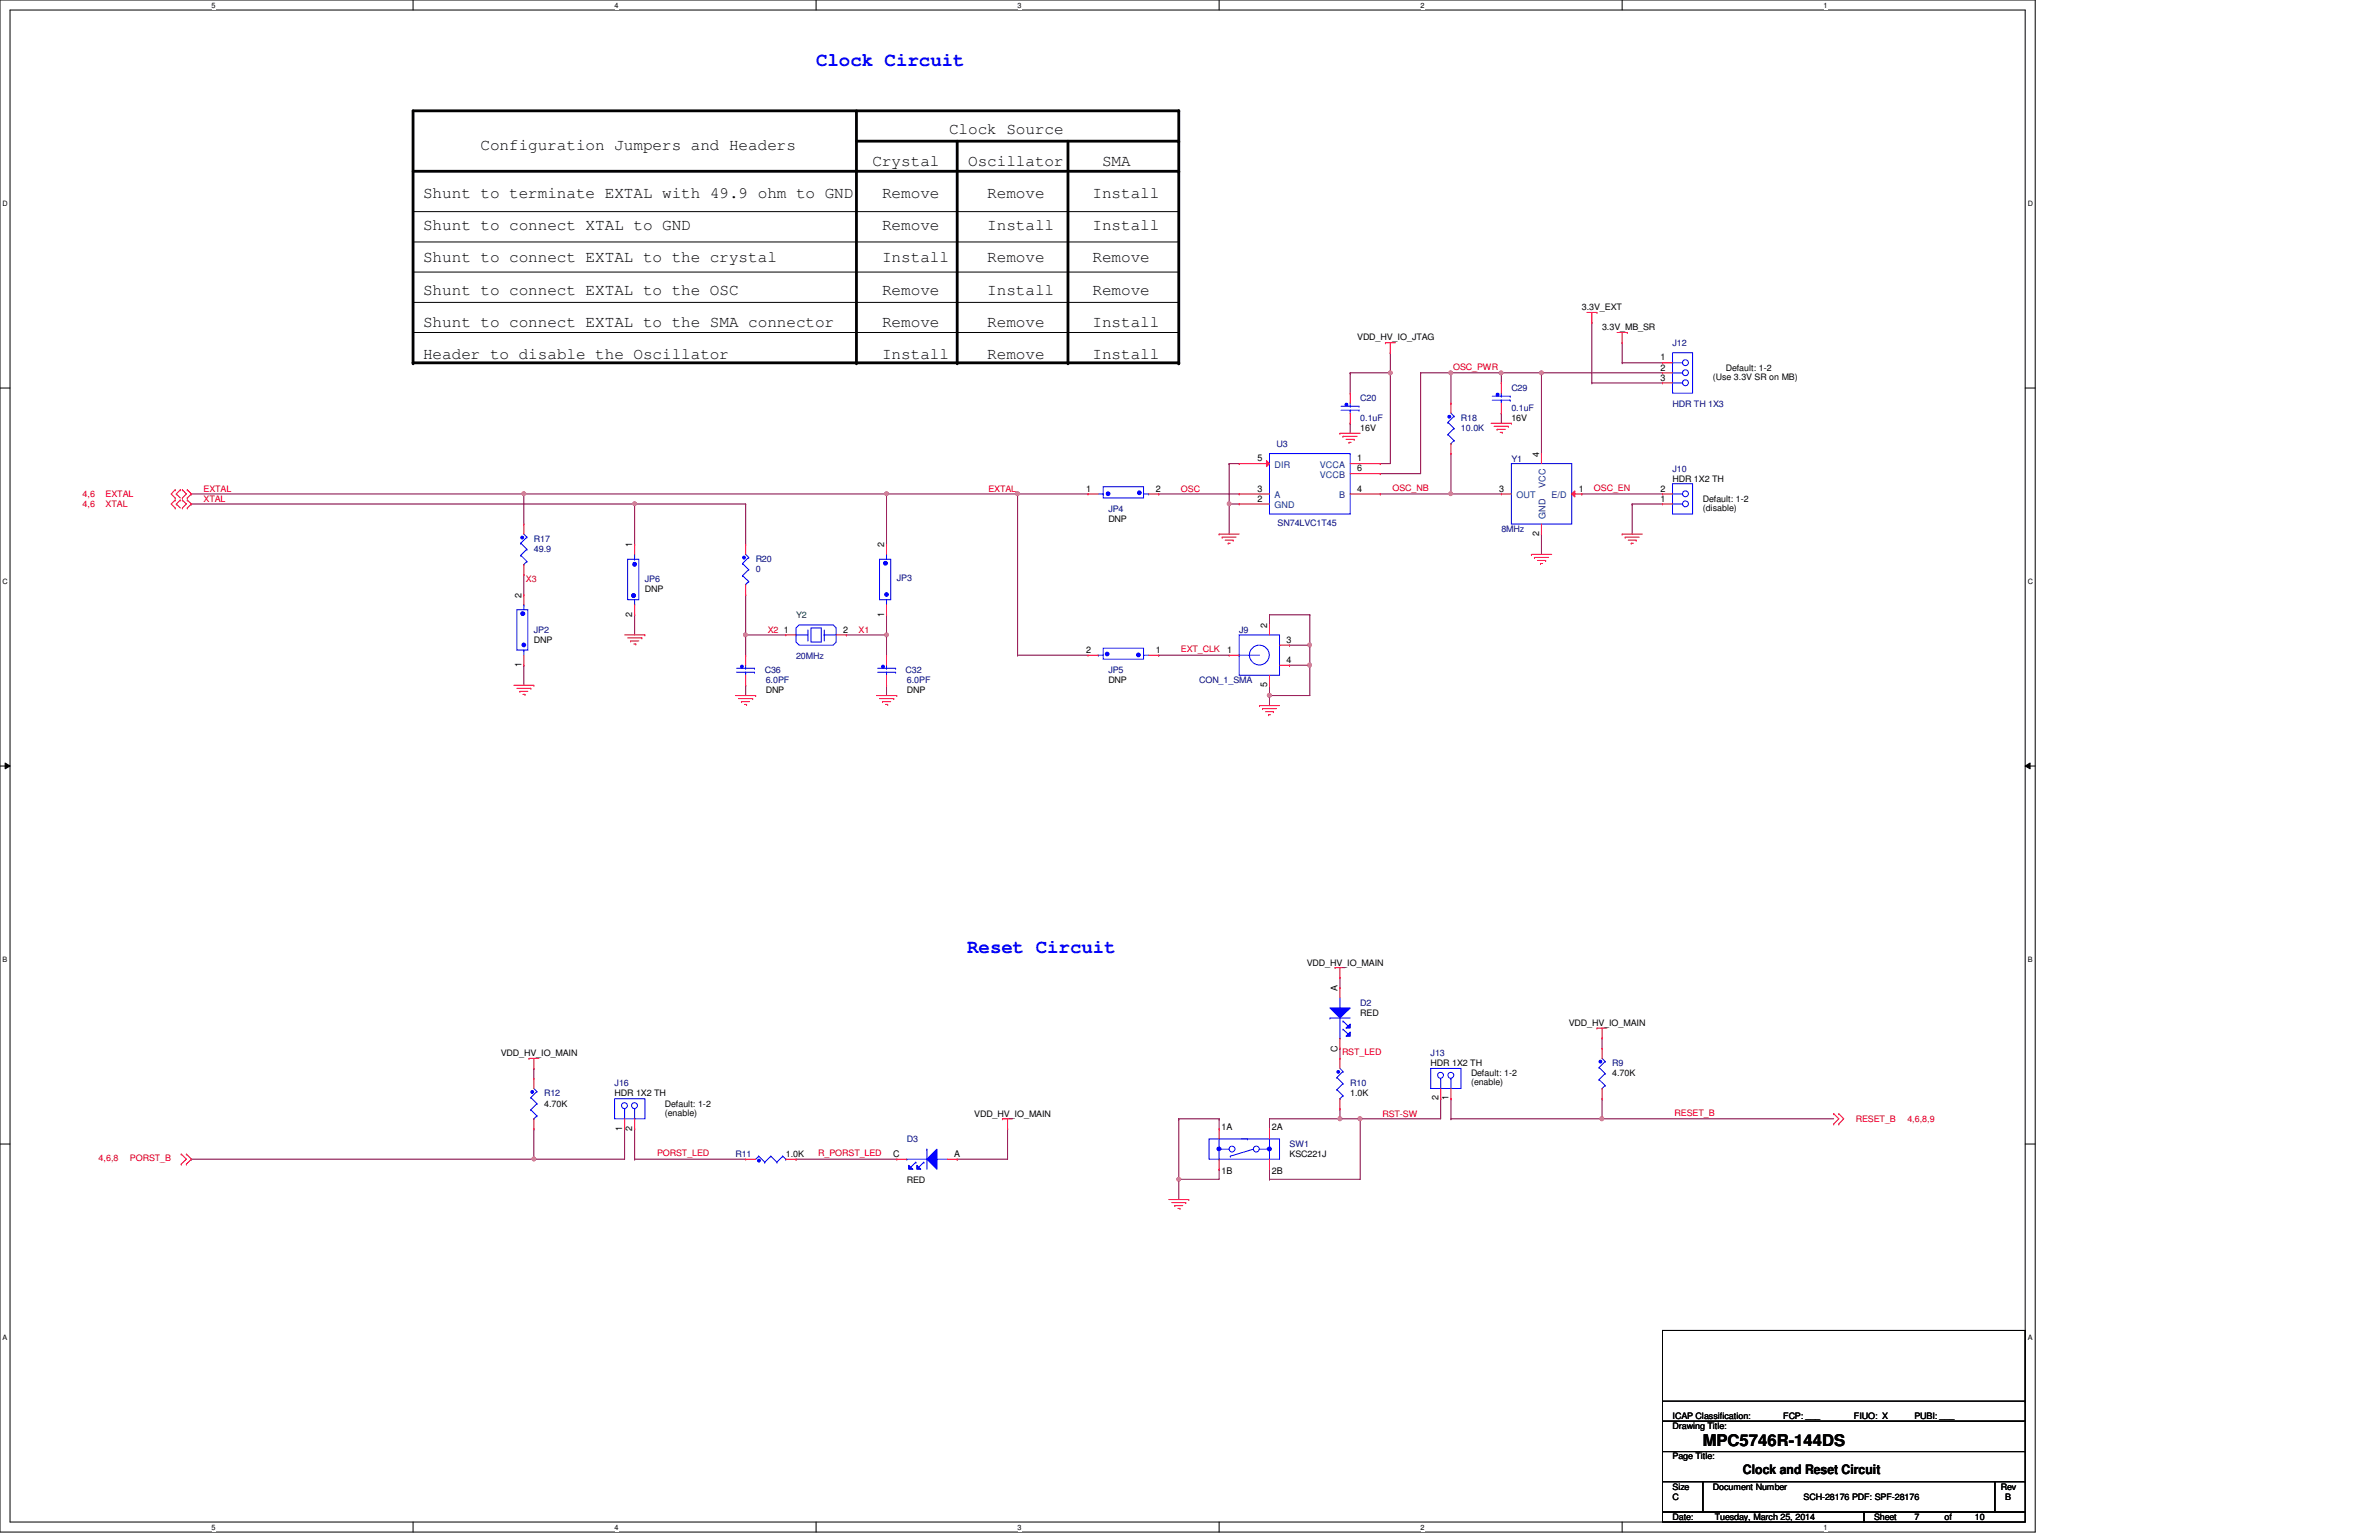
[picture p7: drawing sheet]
<svg xmlns="http://www.w3.org/2000/svg" width="432mm" height="279mm" viewBox="0 0 432 279" stroke-linecap="round" stroke-linejoin="round" font-family="sans-serif">
<defs><g id="words">
<g font-size="3.5" fill="#00f">
<text x="148.1" y="12">Clock Circuit</text>
<text x="175.6" y="172.9">Reset Circuit</text>
</g>
<g font-size="2.9">
<text x="87.2" y="27.2">Configuration Jumpers and Headers</text>
<text x="172.3" y="24.3">Clock Source</text>
<text x="76.8" y="35.9">Shunt to terminate EXTAL with 49.9 ohm to GND</text>
<text x="158.4" y="30.1">Crystal</text>
<text x="160.1" y="35.9">Remove</text>
<text x="175.7" y="30.1">Oscillator</text>
<text x="179.2" y="35.9">Remove</text>
<text x="198.3" y="35.9">Install</text>
<text x="200" y="30.1">SMA</text>
<text x="76.8" y="41.8">Shunt to connect XTAL to GND</text>
<text x="160.1" y="41.8">Remove</text>
<text x="179.2" y="41.8">Install</text>
<text x="198.3" y="41.8">Install</text>
<text x="76.8" y="47.6">Shunt to connect EXTAL to the crystal</text>
<text x="160.1" y="47.6">Install</text>
<text x="179.2" y="47.6">Remove</text>
<text x="198.3" y="47.6">Remove</text>
<text x="76.8" y="53.5">Shunt to connect EXTAL to the OSC</text>
<text x="160.1" y="53.5">Remove</text>
<text x="179.2" y="53.5">Install</text>
<text x="198.3" y="53.5">Remove</text>
<text x="76.8" y="59.3">Shunt to connect EXTAL to the SMA connector</text>
<text x="160.1" y="59.3">Remove</text>
<text x="179.2" y="59.3">Remove</text>
<text x="198.3" y="59.3">Install</text>
<text x="76.8" y="65.2">Header to disable the Oscillator</text>
<text x="160.1" y="65.2">Install</text>
<text x="179.2" y="65.2">Remove</text>
<text x="198.3" y="65.2">Install</text>
<text x="309.1" y="262.4">MPC5746R-144DS</text>
</g>
<text font-size="2.4" x="316.4" y="267.4">Clock and Reset Circuit</text>
<g font-size="1.7">
<text x="301.4" y="65.4">1</text>
<text x="301.4" y="67.2">2</text>
<text x="301.4" y="69">3</text>
<text x="228.2" y="83.7">5</text>
<text x="246.3" y="83.7">1</text>
<text x="279.4" y="82.8" transform="rotate(-90 279.4 82.8)">4</text>
<text x="197.1" y="89.2">1</text>
<text x="209.8" y="89.2">2</text>
<text x="228.2" y="89.2">3</text>
<text x="246.3" y="89.2">4</text>
<text x="246.3" y="85.5">6</text>
<text x="272.1" y="89.2">3</text>
<text x="286.6" y="89.2">1</text>
<text x="301.4" y="89.2">2</text>
<text x="228.2" y="91">2</text>
<text x="301.4" y="91">1</text>
<text x="114.8" y="99.3" transform="rotate(-90 114.8 99.3)">1</text>
<text x="160.5" y="99.3" transform="rotate(-90 160.5 99.3)">2</text>
<text x="279.4" y="97.2" transform="rotate(-90 279.4 97.2)">2</text>
<text x="94.7" y="108.5" transform="rotate(-90 94.7 108.5)">2</text>
<text x="114.8" y="111.9" transform="rotate(-90 114.8 111.9)">2</text>
<text x="160.5" y="111.9" transform="rotate(-90 160.5 111.9)">1</text>
<text x="230" y="113.9" transform="rotate(-90 230 113.9)">2</text>
<text x="142.3" y="114.8">1</text>
<text x="153" y="114.8">2</text>
<text x="197.1" y="118.4">2</text>
<text x="209.8" y="118.4">1</text>
<text x="222.7" y="118.4">1</text>
<text x="233.5" y="116.6">3</text>
<text x="94.7" y="121" transform="rotate(-90 94.7 121)">1</text>
<text x="230" y="124.7" transform="rotate(-90 230 124.7)">5</text>
<text x="233.5" y="120.3">4</text>
<text x="242.8" y="179.8" transform="rotate(-90 242.8 179.8)">A</text>
<text x="242.8" y="190.8" transform="rotate(-90 242.8 190.8)">C</text>
<text x="261.1" y="199.6" transform="rotate(-90 261.1 199.6)">2</text>
<text x="262.9" y="199.6" transform="rotate(-90 262.9 199.6)">1</text>
<text x="112.9" y="205.1" transform="rotate(-90 112.9 205.1)">1</text>
<text x="114.8" y="205.1" transform="rotate(-90 114.8 205.1)">2</text>
<text x="162.1" y="209.9">C</text>
<text x="173.2" y="209.9">A</text>
<text x="221.7" y="205">1A</text>
<text x="230.8" y="205">2A</text>
<text x="221.7" y="213.1">1B</text>
<text x="230.8" y="213.1">2B</text>
</g>
<g font-size="1.7" fill="#004080">
<text x="231.4" y="84.9">DIR</text>
<text x="239.6" y="84.9">VCCA</text>
<text x="239.6" y="86.7">VCCB</text>
<text x="280.5" y="88.5" transform="rotate(-90 280.5 88.5)">VCC</text>
<text x="231.4" y="92.2">GND</text>
<text x="231.4" y="90.4">A</text>
<text x="243" y="90.4">B</text>
<text x="275.3" y="90.4">OUT</text>
<text x="280.5" y="94.1" transform="rotate(-90 280.5 94.1)">GND</text>
<text x="281.6" y="90.4">E/D</text>
</g>
<g font-size="1.6">
<text x="287.1" y="56.3">3.3V_EXT</text>
<text x="290.8" y="59.9">3.3V_MB_SR</text>
<text x="246.3" y="61.8">VDD_HV_IO_JTAG</text>
<text x="310.9" y="68.9">(Use 3.3V SR on MB)</text>
<text x="313.2" y="67.3">Default: 1-2</text>
<text x="274.3" y="76.4">16V</text>
<text x="246.9" y="78.2">16V</text>
<text x="303.6" y="87.4">HDR 1X2 TH</text>
<text x="201.2" y="94.7">DNP</text>
<text x="309.1" y="91.1">Default: 1-2</text>
<text x="309.1" y="92.7">(disable)</text>
<text x="117.1" y="107.5">DNP</text>
<text x="96.9" y="116.6">DNP</text>
<text x="139" y="125.8">DNP</text>
<text x="164.6" y="125.8">DNP</text>
<text x="201.2" y="124">DNP</text>
<text x="237.2" y="175.2">VDD_HV_IO_MAIN</text>
<text x="246.9" y="184.3">RED</text>
<text x="90.9" y="191.6">VDD_HV_IO_MAIN</text>
<text x="284.7" y="186.1">VDD_HV_IO_MAIN</text>
<text x="259.7" y="193.5">HDR 1X2 TH</text>
<text x="267" y="195.3">Default: 1-2</text>
<text x="267" y="196.9">(enable)</text>
<text x="292.6" y="195.3">4.70K</text>
<text x="98.8" y="200.8">4.70K</text>
<text x="111.5" y="198.9">HDR 1X2 TH</text>
<text x="120.7" y="200.8">Default: 1-2</text>
<text x="120.7" y="202.4">(enable)</text>
<text x="176.8" y="202.6">VDD_HV_IO_MAIN</text>
<text x="245.1" y="198.9">1.0K</text>
<text x="142.6" y="209.9">1.0K</text>
<text x="234.1" y="209.9">KSC221J</text>
<text x="164.6" y="214.7">RED</text>
<text x="303.6" y="257.5">ICAP Classification:</text>
<text x="323.7" y="257.5">FCP: ___</text>
<text x="336.5" y="257.5">FIUO: X</text>
<text x="347.5" y="257.5">PUBI: ___</text>
<text x="303.6" y="259.3">Drawing Title:</text>
<text x="303.6" y="264.8">Page Title:</text>
<text x="303.6" y="270.3">Size</text>
<text x="303.6" y="275.8">Date:</text>
<text x="303.6" y="272.1">C</text>
<text x="310.9" y="270.3">Document Number</text>
<text x="311.2" y="275.8">Tuesday, March 25, 2014</text>
<text x="327.4" y="272.1">SCH-28176 PDF: SPF-28176</text>
<text x="340.1" y="275.8">Sheet</text>
<text x="347.5" y="275.8">7</text>
<text x="352.9" y="275.8">of</text>
<text x="358.4" y="275.8">10</text>
<text x="363.2" y="270.3">Rev</text>
<text x="363.9" y="272.1">B</text>
</g>
<g font-size="1.6" fill="#000080">
<text x="303.6" y="62.7">J12</text>
<text x="274.3" y="70.9">C29</text>
<text x="246.9" y="72.8">C20</text>
<text x="246.9" y="76.4">0.1uF</text>
<text x="265.2" y="76.4">R18</text>
<text x="274.3" y="74.6">0.1uF</text>
<text x="303.6" y="73.9">HDR TH 1X3</text>
<text x="231.7" y="81.2">U3</text>
<text x="265.2" y="78.2">10.0K</text>
<text x="274.3" y="83.7">Y1</text>
<text x="303.6" y="85.6">J10</text>
<text x="201.2" y="92.9">JP4</text>
<text x="231.9" y="95.4">SN74LVC1T45</text>
<text x="96.9" y="98.3">R17</text>
<text x="96.9" y="100.2">49.9</text>
<text x="272.5" y="96.5">8MHz</text>
<text x="117.1" y="105.7">JP6</text>
<text x="137.2" y="102">R20</text>
<text x="137.2" y="103.8">0</text>
<text x="162.8" y="105.3">JP3</text>
<text x="96.9" y="114.8">JP2</text>
<text x="144.5" y="119.6">20MHz</text>
<text x="224.9" y="114.8">J9</text>
<text x="138.8" y="122.1">C36</text>
<text x="139" y="124">6.0PF</text>
<text x="164.4" y="122.1">C32</text>
<text x="164.6" y="124">6.0PF</text>
<text x="201.2" y="122.1">JP5</text>
<text x="217.6" y="124">CON_1_SMA</text>
<text x="246.9" y="182.5">D2</text>
<text x="259.7" y="191.6">J13</text>
<text x="111.5" y="197.1">J16</text>
<text x="245.1" y="197.1">R10</text>
<text x="292.6" y="193.5">R9</text>
<text x="98.8" y="198.9">R12</text>
<text x="133.5" y="209.9">R11</text>
<text x="164.6" y="207.2">D3</text>
<text x="234.1" y="208.1">SW1</text>
</g>
<g font-size="1.6" fill="#f00">
<text x="263.7" y="67.1">OSC_PWR</text>
<text x="37" y="89.2">EXTAL</text>
<text x="179.4" y="89.2">EXTAL</text>
<text x="214.3" y="89.2">OSC</text>
<text x="252.7" y="89">OSC_NB</text>
<text x="289.3" y="89">OSC_EN</text>
<text x="15" y="91.9">4,6</text>
<text x="15" y="90.1">4,6</text>
<text x="19.2" y="91.9">XTAL</text>
<text x="19.2" y="90.1">EXTAL</text>
<text x="37" y="91.1">XTAL</text>
<text x="95.5" y="105.7">X3</text>
<text x="139.4" y="114.8">X2</text>
<text x="155.8" y="114.8">X1</text>
<text x="214.3" y="118.3">EXT_CLK</text>
<text x="243.6" y="191.4">RST_LED</text>
<text x="250.9" y="202.6">RST-SW</text>
<text x="304" y="202.4">RESET_B</text>
<text x="336.8" y="203.5">RESET_B</text>
<text x="346.2" y="203.5">4,6,8,9</text>
<text x="119.3" y="209.7">PORST_LED</text>
<text x="148.5" y="209.7">R_PORST_LED</text>
<text x="17.9" y="210.7">4,6,8</text>
<text x="23.6" y="210.7">PORST_B</text>
</g>
<text font-size="1.6" fill="#004040" x="144.5" y="112.1">Y2</text>
<g font-size="1.3">
<text x="38.4" y="1.4">5</text>
<text x="111.5" y="1.4">4</text>
<text x="184.7" y="1.4">3</text>
<text x="257.9" y="1.4">2</text>
<text x="331" y="1.4">1</text>
<text x=".5" y="37.3">D</text>
<text x="368" y="37.3">D</text>
<text x=".5" y="105.9">C</text>
<text x="368" y="105.9">C</text>
<text x=".5" y="174.5">B</text>
<text x="368" y="174.5">B</text>
<text x=".5" y="243">A</text>
<text x="368" y="243">A</text>
<text x="38.4" y="277.5">5</text>
<text x="111.5" y="277.5">4</text>
<text x="184.7" y="277.5">3</text>
<text x="257.9" y="277.5">2</text>
<text x="331" y="277.5">1</text>
</g>
</g></defs>
<path d="M0 0h369.4v278h-369.4zM1.8 1.8h365.8v274.3h-365.8z" fill="none" stroke="#000" stroke-width=".18"/>
<g fill="#fff">
<path d="M38.4 .2h.7v1.5h-.7z"/>
<path d="M38.4 276.4h.7v1.4h-.7z"/>
</g>
<path d="M75 0v1.8M75 276.1v1.9" fill="none" stroke="#000" stroke-width=".18"/>
<g fill="#fff">
<path d="M111.5 .2h.8v1.5h-.8z"/>
<path d="M111.5 276.4h.8v1.4h-.8z"/>
</g>
<path d="M148.1 0v1.8M148.1 276.1v1.9" fill="none" stroke="#000" stroke-width=".18"/>
<g fill="#fff">
<path d="M184.7 .2h.7v1.5h-.7z"/>
<path d="M184.7 276.4h.7v1.4h-.7z"/>
</g>
<path d="M221.3 0v1.8M221.3 276.1v1.9" fill="none" stroke="#000" stroke-width=".18"/>
<g fill="#fff">
<path d="M257.9 .2h.7v1.5h-.7z"/>
<path d="M257.9 276.4h.7v1.4h-.7z"/>
</g>
<path d="M294.4 0v1.8M294.4 276.1v1.9" fill="none" stroke="#000" stroke-width=".18"/>
<g fill="#fff">
<path d="M331 .2h.7v1.5h-.7z"/>
<path d="M331 276.4h.7v1.4h-.7z"/>
<path d="M.5 36.1h.9v1.5h-.9z"/>
<path d="M368 36.1h1v1.5h-1z"/>
<path d="M.5 104.7h.9v1.5h-.9z"/>
<path d="M368 104.7h1v1.5h-1z"/>
</g>
<path d="M0 70.4h1.8M367.6 70.4h1.8" fill="none" stroke="#000" stroke-width=".18"/>
<g fill="#fff">
<path d="M.5 173.3h.8v1.5h-.8z"/>
<path d="M368 173.3h.9v1.5h-.9z"/>
</g>
<path d="M0 139h1.8M.9 138.4l.9 .6-.9 .5zM367.6 139l.9-.6v1.1zM367.6 139h1.8" fill="none" stroke="#000" stroke-width=".18"/>
<path d="M.9 138.4l.9 .6-.9 .5zM367.6 139l.9-.6v1.1z" fill="#000"/>
<g fill="#fff">
<path d="M.5 241.9h.8v1.4h-.8z"/>
<path d="M368 241.9h.9v1.4h-.9z"/>
</g>
<path d="M75 38.4h139M214 38.4h.1M75 43.9h139M75 49.4h139M75 54.9h139M214 43.9h.1M214 49.4h.1M214 54.9h.1M75 60.3h139M214 60.3h.1M0 207.6h1.8M367.6 207.6h1.8" fill="none" stroke="#000" stroke-width=".18"/>
<path d="M75 20.1h139v45.7h-139zM75 31.1h139M155.4 20.1v45.7M155.4 25.6h58.6M173.7 25.6v40.2M193.8 25.6v40.2" fill="none" stroke="#000" stroke-width=".51"/>
<g fill="#000">
<circle cx="214" cy="20.1" r=".25"/>
<circle cx="214" cy="31.1" r=".25"/>
<circle cx="214" cy="25.6" r=".25"/>
<circle cx="75" cy="65.8" r=".25"/>
<circle cx="155.4" cy="65.8" r=".25"/>
<circle cx="173.7" cy="65.8" r=".25"/>
<circle cx="193.8" cy="65.8" r=".25"/>
<circle cx="214" cy="65.8" r=".25"/>
</g>
<path d="M210.3 89.6h.1M210.3 89.6h14.6M237.7 111.5h.1M237.7 111.5v5.6" fill="none" stroke="#800040" stroke-width=".18"/>
<circle cx="237.7" cy="117" r=".34" fill="#f0f"/>
<circle cx="237.7" cy="117" r=".34" fill="none" stroke="#f0f" stroke-width=".18"/>
<path d="M230.4 111.5h.1M230.4 111.5v1.9M230.4 111.5h7.3M237.7 117.1h.1M237.7 117.1v9.1M237.7 120.7h.1" fill="none" stroke="#800040" stroke-width=".18"/>
<circle cx="237.7" cy="120.7" r=".35" fill="#f0f"/>
<circle cx="237.7" cy="120.7" r=".35" fill="none" stroke="#f0f" stroke-width=".18"/>
<path d="M234.1 117.1h.1M234.1 117.1h3.6M230.4 126.2h.1M230.4 126.2h7.3M234.1 120.7h.1M234.1 120.7h3.6" fill="none" stroke="#800040" stroke-width=".18"/>
<circle cx="230.4" cy="126.1" r=".36" fill="#f0f"/>
<circle cx="230.4" cy="126.1" r=".36" fill="none" stroke="#f0f" stroke-width=".18"/>
<path d="M184.7 89.6h.1M184.7 89.6h12.8M230.4 126.2h.1M230.4 126.2v1.8" fill="none" stroke="#800040" stroke-width=".18"/>
<circle cx="184.7" cy="89.6" r=".36" fill="#f0f"/>
<circle cx="184.7" cy="89.6" r=".36" fill="none" stroke="#f0f" stroke-width=".18"/>
<path d="M272.5 67.6h.1M272.5 75h.1M272.5 67.6v1.9M272.5 75v1.8M34.8 91.4h.1M34.8 91.4h80.4M287.1 89.6h.1M287.1 89.6h14.7M95.1 104.2h.1M95.1 104.2v3.7" fill="none" stroke="#800040" stroke-width=".18"/>
<circle cx="115.2" cy="91.4" r=".34" fill="#f0f"/>
<circle cx="115.2" cy="91.4" r=".34" fill="none" stroke="#f0f" stroke-width=".18"/>
<path d="M160.9 111.5h.1M160.9 111.5v3.7" fill="none" stroke="#800040" stroke-width=".18"/>
<circle cx="160.9" cy="115.2" r=".34" fill="#f0f"/>
<circle cx="160.9" cy="115.2" r=".34" fill="none" stroke="#f0f" stroke-width=".18"/>
<path d="M95.1 89.6h.1M95.1 89.6h65.8M115.2 91.4h.1M115.2 91.4h20.1M153.6 115.2h.1M153.6 115.2h7.3" fill="none" stroke="#800040" stroke-width=".18"/>
<circle cx="160.9" cy="89.6" r=".34" fill="#f0f"/>
<circle cx="160.9" cy="89.6" r=".34" fill="none" stroke="#f0f" stroke-width=".18"/>
<path d="M34.8 89.6h.1M34.8 89.6h60.3M160.9 89.6h.1M160.9 89.6v9.2M115.2 111.5h.1M115.2 111.5v3.7M95.1 120.7h.1M95.1 120.7v3.6" fill="none" stroke="#800040" stroke-width=".18"/>
<circle cx="95.1" cy="89.6" r=".34" fill="#f0f"/>
<circle cx="95.1" cy="89.6" r=".34" fill="none" stroke="#f0f" stroke-width=".18"/>
<g fill="none" stroke="#800040" stroke-width=".18">
<path d="M272.5 67.6h.1M272.5 67.6h7.3M95.1 89.6h.1M95.1 89.6v5.5M115.2 91.4h.1M115.2 91.4v7.4M184.7 89.6h.1M184.7 89.6v29.3M279.8 96.9h.1M279.8 96.9v3.7M296.2 91.4h.1M296.2 91.4v5.5"/>
<path d="M296.2 91.4h5.6M184.7 118.9h.1M184.7 118.9h12.8M210.3 118.9h.1M210.3 118.9h12.8M230.4 124.3h.1M230.4 124.3v1.9"/>
</g>
<circle cx="279.8" cy="67.6" r=".34" fill="#f0f"/>
<circle cx="279.8" cy="67.6" r=".34" fill="none" stroke="#f0f" stroke-width=".18"/>
<circle cx="272.5" cy="67.6" r=".34" fill="#f0f"/>
<circle cx="272.5" cy="67.6" r=".34" fill="none" stroke="#f0f" stroke-width=".18"/>
<path d="M135.3 91.4h.1M135.3 91.4v7.4M160.9 89.6h.1M160.9 89.6h23.8M135.3 115.2h.1M135.3 115.2h7.3M160.9 115.2h.1M160.9 115.2v3.7M160.9 124.3h.1M160.9 124.3v1.9" fill="none" stroke="#800040" stroke-width=".18"/>
<circle cx="135.3" cy="115.2" r=".34" fill="#f0f"/>
<circle cx="135.3" cy="115.2" r=".34" fill="none" stroke="#f0f" stroke-width=".18"/>
<g fill="none" stroke="#800040" stroke-width=".18">
<path d="M223.1 91.4h.1M223.1 84.1h.1M223.1 91.4h1.8M223.1 84.1v12.8M223.1 84.1h1.8M250.5 89.6h.1M250.5 89.6h12.9M135.3 107.9h.1M135.3 115.2h.1M135.3 107.9v11M135.3 124.3h.1M135.3 124.3v1.9"/>
<path d="M182.9 204.8h.1M182.9 204.8v5.5"/>
</g>
<circle cx="223.1" cy="91.4" r=".34" fill="#f0f"/>
<circle cx="223.1" cy="91.4" r=".34" fill="none" stroke="#f0f" stroke-width=".18"/>
<path d="M252.3 64h.1M252.3 64v3.6M257.9 67.6h.1M257.9 67.6v18.3h-7.4M257.9 67.6h5.5M263.4 67.6h.1M263.4 67.6v5.6M279.8 67.6h.1M279.8 67.6v14.7M250.5 85.9h.1M250.5 84.1h.1M250.5 84.1h1.8" fill="none" stroke="#800040" stroke-width=".18"/>
<circle cx="263.3" cy="67.6" r=".34" fill="#f0f"/>
<circle cx="263.3" cy="67.6" r=".34" fill="none" stroke="#f0f" stroke-width=".18"/>
<path d="M263.4 67.6h.1M263.4 67.6h9.1M263.4 82.3h.1M263.4 82.3v7.3" fill="none" stroke="#800040" stroke-width=".18"/>
<circle cx="263.3" cy="89.6" r=".34" fill="#f0f"/>
<circle cx="263.3" cy="89.6" r=".34" fill="none" stroke="#f0f" stroke-width=".18"/>
<path d="M245.1 67.6h.1M245.1 67.6v3.7M245.1 67.6h7.2M252.3 67.6h.1M252.3 67.6v16.5M263.4 89.6h.1M263.4 89.6h9.1" fill="none" stroke="#800040" stroke-width=".18"/>
<circle cx="252.3" cy="67.6" r=".34" fill="#f0f"/>
<circle cx="252.3" cy="67.6" r=".34" fill="none" stroke="#f0f" stroke-width=".18"/>
<g fill="none" stroke="#800040" stroke-width=".18">
<path d="M288.9 58.5h.1M288.9 58.5v11M245.1 76.8h.1M245.1 76.8v1.8M279.8 67.6h.1M279.8 67.6h22M288.9 69.5h.1M288.9 69.5h12.9M294.4 62.2h.1M294.4 65.8h.1M294.4 62.2v3.6M294.4 65.8h7.4"/>
<path d="M214 203h.1M214 203v11"/>
</g>
<circle cx="213.9" cy="213.9" r=".34" fill="#f0f"/>
<circle cx="213.9" cy="213.9" r=".34" fill="none" stroke="#f0f" stroke-width=".18"/>
<path d="M214 214h.1M214 203h.1M214 214h7.3M214 203h7.3M214 214v3.6M230.4 214h.1M230.4 212.1h.1M230.4 203h.1M230.4 214h16.5M230.4 203h12.8M230.4 212.1v1.9" fill="none" stroke="#800040" stroke-width=".18"/>
<circle cx="243.2" cy="203" r=".35" fill="#f0f"/>
<circle cx="243.2" cy="203" r=".35" fill="none" stroke="#f0f" stroke-width=".18"/>
<path d="M221.3 203h.1M221.3 203v1.8M246.9 203h.1M246.9 203v11" fill="none" stroke="#800040" stroke-width=".18"/>
<circle cx="246.8" cy="203" r=".35" fill="#f0f"/>
<circle cx="246.8" cy="203" r=".35" fill="none" stroke="#f0f" stroke-width=".18"/>
<path d="M34.8 210.3h.1M96.9 204.8h.1M96.9 204.8v5.5h-62.1M246.9 203h.1M246.9 203h14.6" fill="none" stroke="#800040" stroke-width=".18"/>
<circle cx="96.9" cy="210.3" r=".34" fill="#f0f"/>
<circle cx="96.9" cy="210.3" r=".34" fill="none" stroke="#f0f" stroke-width=".18"/>
<g fill="none" stroke="#800040" stroke-width=".18">
<path d="M243.2 177.4h.1M243.2 177.4v1.8M96.9 193.8h.1M96.9 193.8v1.9M243.2 190.2h.1M243.2 190.2v1.8M261.5 199.3h.1M261.5 199.3v3.7M263.4 199.3h.1M263.4 199.3v3.7M96.9 210.3h.1M113.4 204.8h.1"/>
<path d="M113.4 204.8v5.5h-16.5M115.2 210.3h.1M115.2 204.8h.1M115.2 210.3h20.1M115.2 204.8v5.5M144.5 210.3h.1M144.5 210.3h18.3M173.7 210.3h.1M173.7 210.3h9.2M243.2 201.2h.1M243.2 201.2v1.8h3.7M246.9 203h.1"/>
<path d="M263.4 203h.1M263.4 203h27.4"/>
</g>
<circle cx="290.7" cy="203" r=".35" fill="#f0f"/>
<circle cx="290.7" cy="203" r=".35" fill="none" stroke="#f0f" stroke-width=".18"/>
<path d="M290.8 199.3h.1M290.8 188.3h.1M290.8 188.3v1.9M290.8 199.3v3.7M221.3 212.1h.1M221.3 212.1v1.9M230.4 203h.1M230.4 203v1.8M290.8 203h.1M290.8 203h42" fill="none" stroke="#800040" stroke-width=".18"/>
<g fill="none" stroke="#f00" stroke-width=".18">
<path d="M288 56.7h1.9M288.9 58.5h.1M288.9 56.7v1.8M289.9 56.7h.1M243.2 78.6h.1M243.2 78.6h3.7M243.8 79.2h.1M243.8 79.2h2.5M244.3 79.7h1.5M245.8 79.7h.1M251.5 62.2h.1M251.5 62.2h1.8"/>
<path d="M252.3 64h.1M252.3 62.2v1.8M270.6 76.8h3.7M271.2 77.3h2.6M271.7 77.9h.1M271.7 77.9h1.5M272.3 78.4h.4M272.7 78.4h.1M273.8 77.3h.1M274.3 76.8h.1M293.5 60.3h1.9M294.4 62.2h.1"/>
<path d="M294.4 60.3v1.9M295.4 60.3h.1M31.8 92.2h.1M31.8 90.7h.1M31.8 90.3h.1M31.8 88.9h.1M31.8 90.7l-.7 .7 .7 .8M31.8 88.9l-.7 .7 .7 .7M32 91.4h.1M32 89.6h.1M32 89.6l.7 .7M32 91.4l.7 .8"/>
<path d="M32.7 90.7h.1M32.7 88.9h.1M32.7 90.7l-.7 .7M32.7 88.9l-.7 .7M33.1 90.7h.1M33.1 92.2h.1M33.1 88.9h.1M33.1 90.3h.1M33.1 90.7l.7 .7-.7 .8M33.1 88.9l.7 .7-.7 .7M34 90.7h.1M34 92.2h.1"/>
<path d="M34 88.9h.1M34 90.3h.1M34 90.7l.8 .7-.8 .8M34 88.9l.8 .7-.8 .7M221.3 96.9h.1M221.3 96.9h3.6M221.8 97.5h.1M221.8 97.5h2.6M222.4 98h1.4M222.9 98.6h.1M222.9 98.6h.4M223.8 98h.1"/>
<path d="M244.9 80.3h.1M244.9 80.3h.3M294.4 96.9h.1M294.4 96.9h3.7M295 97.5h.1M295 97.5h2.5M295.5 98h1.5M296.1 98.6h.1M296.1 98.6h.4M297 98h.1M113.4 115.2h3.7M113.9 115.7h2.6"/>
<path d="M114.5 116.3h.1M114.5 116.3h1.5M115 116.8h.4M115.4 116.8h.1M116.5 115.7h.1M117.1 115.2h.1M278 100.6h.1M278 100.6h3.6M278.5 101.1h.1M278.5 101.1h2.6M279.1 101.7h1.4M279.6 102.2h.1"/>
<path d="M279.6 102.2h.4M280.5 101.7h.1M93.3 124.3h3.6M93.8 124.9h2.6M94.4 125.4h.1M94.4 125.4h1.4M94.9 126h.4M95.3 126h.1M96.4 124.9h.1M96.9 124.3h.1M133.5 126.2h3.7M134 126.7h2.6"/>
<path d="M134.6 127.3h.1M134.6 127.3h1.5M135.1 127.8h.4M135.5 127.8h.1M136.6 126.7h.1M137.2 126.2h.1M159.1 126.2h3.7M159.6 126.7h2.6M160.2 127.3h.1M160.2 127.3h1.5M160.7 127.8h.4M161.1 127.8h.1"/>
<path d="M162.2 126.7h.1M162.8 126.2h.1M228.6 128h.1M228.6 128h3.6M229.2 128.6h.1M229.2 128.6h2.5M229.7 129.1h1.4M230.3 129.7h.1M230.3 129.7h.3M231.1 129.1h.1M242.3 175.6h.1M242.3 175.6h1.8"/>
<path d="M243.2 177.4h.1M243.2 175.6v1.8M96 192h.1M96 192h1.8M96.9 193.8h.1M96.9 192v1.8M289.9 186.5h.1M289.9 186.5h1.8M290.8 188.3h.1M290.8 186.5v1.8M32.9 211.2h.1M32.9 209.4h.1"/>
<path d="M32.9 209.4l.9 .9-.9 .9M33.8 209.4h.1M33.8 211.2h.1M33.8 209.4l1 .9-1 .9M181.9 203h.1M181.9 203h1.9M182.9 204.8h.1M182.9 203v1.8M212.1 217.6h3.7M212.7 218.2h2.5M213.2 218.7h.1M213.2 218.7h1.5"/>
<path d="M213.8 219.2h.4M214.2 219.2h.1M215.2 218.2h.1M215.8 217.6h.1M332.8 203.9h.1M332.8 202.1h.1M332.8 202.1l1 .9-1 .9M333.8 202.1h.1M333.8 203.9h.1M333.8 202.1l.8 .9-.8 .9"/>
</g>
<path d="M301.8 257.9h65.8v5.5h-65.8zM301.8 241.4h65.8v16.5h-65.8zM301.8 254.2h65.8M367.6 254.2h.1M301.8 263.4h65.8v5.4h-65.8zM301.8 268.8h7.3v5.5h-7.3zM301.8 274.3h36.5v1.8h-36.5zM309.1 268.8h53v5.5h-53zM338.3 274.3h29.3v1.8h-29.3zM362.1 268.8h5.5v5.5h-5.5z" fill="none" stroke="#000" stroke-width=".18"/>
<path d="M199.3 89.6h.9M200.2 88.3h7.4v2h-7.4zM200.2 89.6h.1M207.6 89.6h.9M208.5 89.6h.1" fill="none" stroke="#00f" stroke-width=".18"/>
<circle cx="206.8" cy="89.4" r=".34" fill="#00f"/>
<circle cx="206.8" cy="89.4" r=".34" fill="none" stroke="#00f" stroke-width=".18"/>
<circle cx="201.1" cy="89.6" r=".34" fill="#00f"/>
<g fill="none" stroke="#00f" stroke-width=".18">
<path d="M159.3 122h3.3M159.3 121.2h3.3M160.9 122h.1M160.9 122v.5M162.6 122h.1M162.6 121.2h.1"/>
<circle cx="201.1" cy="89.6" r=".34"/>
</g>
<path d="M197.5 89.6h.1M197.5 89.6h1.8M208.5 89.6h1.8M210.3 89.6h.1" fill="none" stroke="#f00" stroke-width=".18"/>
<circle cx="160.3" cy="120.9" r=".26" fill="#00f"/>
<g fill="none" stroke="#00f" stroke-width=".18">
<path d="M159.6 101.5h2.1v7.3h-2.1zM160.9 100.6h.1M160.9 108.8h.1M160.9 100.6v.9M160.9 108.8v.9M160.9 121.2h.1M160.9 120.7v.5M259.7 193.8h5.5v3.7h-5.5zM261.5 195.7h.1M261.5 195.7v1.8M263.4 195.7h.1M263.4 195.7v1.8"/>
<circle cx="160.3" cy="120.9" r=".26"/>
<circle cx="261.5" cy="195.1" r=".54"/>
<circle cx="263.3" cy="195.1" r=".54"/>
</g>
<path d="M160.9 118.9h.1M160.9 118.9v1.8M160.9 124.3h.1M160.9 122.5v1.8M261.5 199.3h.1M261.5 197.5v1.8M263.4 199.3h.1M263.4 197.5v1.8" fill="none" stroke="#f00" stroke-width=".18"/>
<circle cx="160.7" cy="102.2" r=".36" fill="#00f"/>
<circle cx="160.7" cy="102.2" r=".36" fill="none" stroke="#00f" stroke-width=".18"/>
<circle cx="160.9" cy="107.9" r=".34" fill="#00f"/>
<g fill="none" stroke="#00f" stroke-width=".18">
<path d="M230.4 82.3h14.7v11h-14.7zM224.9 115.2h7.3v7.3h-7.3zM224.9 118.9h.1M224.9 118.9h3.7"/>
<circle cx="160.9" cy="107.9" r=".34"/>
<circle cx="228.6" cy="118.8" r="1.8"/>
</g>
<g fill="none" stroke="#f00" stroke-width=".18">
<path d="M160.9 98.8h.1M160.9 98.8v1.8M224.9 91.4h.1M224.9 89.6h.1M224.9 91.4h5.5M224.9 89.6h5.5M245.1 84.1h5.4M245.1 89.6h5.4M250.5 84.1h.1M250.5 89.6h.1M160.9 111.5h.1M160.9 109.7v1.8"/>
<path d="M223.1 118.9h.1M223.1 118.9h1.8M230.4 113.4h.1M230.4 113.4v1.8M232.2 117.1h1.9M234.1 117.1h.1M230.4 124.3h.1M230.4 122.5v1.8M232.2 120.7h1.9M234.1 120.7h.1"/>
</g>
<path d="M229.9 83.6l.5 .5-.5 .6z" fill="#f00"/>
<path d="M224.9 84.1h.1M224.9 84.1h5.5M229.9 83.6l.5 .5-.5 .6zM245.1 85.9h5.4M250.5 85.9h.1" fill="none" stroke="#f00" stroke-width=".18"/>
<path d="M168.2 210.3l1.9-1.8v3.6z" fill="#00f"/>
<path d="M168.2 210.3l1.9-1.8v3.6z" fill="none" stroke="#00f" stroke-width=".18"/>
<path d="M166.4 211.4l.7 .7h-.7z" fill="#00f"/>
<path d="M166.4 211.4l.7 .7h-.7z" fill="none" stroke="#00f" stroke-width=".18"/>
<path d="M164.9 211.4l.8 .7h-.8z" fill="#00f"/>
<path d="M274.3 84.1h11v11h-11zM164.6 210.3h.1M164.6 210.3h3.6M164.9 211.4l.8 .7h-.8zM166.2 210.9h.1M166.2 210.9l-.9 .9M167.7 210.9h.1M167.7 210.9l-.9 .9M168.2 208.5h.1M168.2 208.5v3.6M170.1 210.3h.1M170.1 210.3h1.8" fill="none" stroke="#00f" stroke-width=".18"/>
<path d="M272.5 89.6h.1M272.5 89.6h1.8M279.8 96.9h.1M279.8 82.3h.1M279.8 82.3v1.8M279.8 95.1v1.8M162.8 210.3h.1M162.8 210.3h1.8M171.9 210.3h1.8M173.7 210.3h.1" fill="none" stroke="#f00" stroke-width=".18"/>
<path d="M285.3 89.6l.5-.5v1.1z" fill="#f00"/>
<path d="M285.3 89.6l.5-.5v1.1zM285.3 89.6h1.8M287.1 89.6h.1" fill="none" stroke="#f00" stroke-width=".18"/>
<path d="M242.7 195.5h.1M242.7 197.7h.1M242.7 195.5l1.1 1.1M242.7 197.7l1.1 1.1M243.2 199.3h.1M243.2 193.8l.6 .6M243.8 194.4h.1M243.8 196.6h.1M243.8 198.8h.1M243.8 194.4l-1.1 1.1M243.8 196.6l-1.1 1.1M243.8 198.8l-.6 .5" fill="none" stroke="#00f" stroke-width=".18"/>
<circle cx="242.9" cy="194.5" r=".26" fill="#00f"/>
<g fill="none" stroke="#00f" stroke-width=".18">
<path d="M137.7 209.8h.1M137.7 209.8l-.5 .5M137.7 209.8l1.1 1.1M138.8 210.9h.1M139.9 209.8h.1M139.9 209.8l-1.1 1.1M139.9 209.8l1.1 1.1M141 210.9h.1M142.1 209.8h.1M142.1 209.8l-1.1 1.1M142.1 209.8l.5 .5M142.6 210.3h.1"/>
<circle cx="242.9" cy="194.5" r=".26"/>
</g>
<path d="M243.2 192h.1M243.2 192v1.8M243.2 199.3v1.9M243.2 201.2h.1" fill="none" stroke="#f00" stroke-width=".18"/>
<circle cx="137.8" cy="210.6" r=".26" fill="#00f"/>
<circle cx="137.8" cy="210.6" r=".26" fill="none" stroke="#00f" stroke-width=".18"/>
<path d="M135.3 210.3h.1M135.3 210.3h1.9M142.6 210.3h1.9M144.5 210.3h.1" fill="none" stroke="#f00" stroke-width=".18"/>
<path d="M241.4 182.9h3.7l-1.9 1.8z" fill="#00f"/>
<path d="M241.4 182.9h3.7l-1.9 1.8z" fill="none" stroke="#00f" stroke-width=".18"/>
<path d="M244.3 186.5l.8-.7v.7z" fill="#00f"/>
<path d="M244.3 186.5l.8-.7v.7z" fill="none" stroke="#00f" stroke-width=".18"/>
<path d="M245.1 187.2v.8h-.8z" fill="#00f"/>
<g fill="none" stroke="#00f" stroke-width=".18">
<path d="M96.4 199.1h.1M96.4 199.1l1.1 1.1M96.9 197.5l.6 .5M97.5 198h.1M97.5 198l-1.1 1.1M241.4 184.7h.1M241.4 184.7h3.7M243.2 182.9h.1M243.2 188.3h.1M243.2 181.1v1.8M243.2 184.7v3.6M243.8 185.3h.1"/>
<path d="M243.8 186.7h.1M243.8 185.3l.9 .9M243.8 186.7l.9 .9M245.1 187.2v.8h-.8zM96.4 201.3h.1M96.4 201.3l1.1 1.1M96.9 203h.1M97.5 200.2h.1M97.5 202.4h.1M97.5 200.2l-1.1 1.1M97.5 202.4l-.6 .6"/>
</g>
<path d="M243.2 179.2h.1M243.2 179.2v1.9M243.2 190.2h.1M243.2 188.3v1.9" fill="none" stroke="#f00" stroke-width=".18"/>
<circle cx="96.6" cy="198.1" r=".26" fill="#00f"/>
<g fill="none" stroke="#00f" stroke-width=".18">
<path d="M94.5 98.6h.1M94.5 98.6l1.1 1.1M95.1 96.9l.5 .6M95.6 97.5h.1M95.6 99.7h.1M95.6 97.5l-1.1 1.1M95.6 99.7l-1.1 1.1M94.5 100.8h.1M94.5 100.8l1.1 1.1M95.1 102.4h.1M95.6 101.9h.1M95.6 101.9l-.5 .5"/>
<circle cx="96.6" cy="198.1" r=".26"/>
</g>
<path d="M96.9 195.7h.1M96.9 195.7v1.8M96.9 204.8h.1M96.9 203v1.8" fill="none" stroke="#f00" stroke-width=".18"/>
<circle cx="94.8" cy="97.5" r=".26" fill="#00f"/>
<g fill="none" stroke="#00f" stroke-width=".18">
<path d="M144.5 113.9l.5-.5h6.2l.6 .5v2.6l-.6 .6h-6.2l-.5-.6zM144.5 115.2h.1M144.5 115.2h2.1M146.6 116.1h.1M146.6 114.3v1.8M147.2 113.9h1.9v2.6h-1.9zM149.6 116.1h.1M149.6 115.2h.1M149.6 114.3v1.8M149.6 115.2h2.2M221.3 208.5h.1M221.3 210.3h.1"/>
<path d="M221.3 208.5h1.8M221.3 206.6v3.7M225.3 206.6h1.1M226.4 206.6h.1M228.6 208.5h1.8M230.4 208.5h.1M230.4 210.3h.1M230.4 206.6v3.7"/>
<circle cx="94.8" cy="97.5" r=".26"/>
<circle cx="223.6" cy="208.5" r=".54"/>
<circle cx="228" cy="208.5" r=".54"/>
</g>
<path d="M95.1 95.1h.1M95.1 95.1v1.8M95.1 104.2h.1M95.1 102.4v1.8M142.6 115.2h.1M142.6 115.2h1.9M151.8 115.2h1.8M153.6 115.2h.1" fill="none" stroke="#f00" stroke-width=".18"/>
<circle cx="221.3" cy="208.4" r=".36" fill="#00f"/>
<circle cx="221.3" cy="208.4" r=".36" fill="none" stroke="#00f" stroke-width=".18"/>
<circle cx="230.4" cy="208.4" r=".36" fill="#00f"/>
<g fill="none" stroke="#00f" stroke-width=".18">
<path d="M243.4 74.4h3.3M243.4 73.7h3.3M245.1 74.4h.1M245.1 74.4v.6M246.7 74.4h.1M246.7 73.7h.1M219.5 206.6h12.7v3.7h-12.7zM223.3 209.8h.1M227.5 208.5l-4.2 1.3"/>
<circle cx="230.4" cy="208.4" r=".36"/>
</g>
<path d="M221.3 204.8h.1M221.3 212.1h.1M221.3 204.8v1.8M221.3 210.3v1.8M230.4 204.8h.1M230.4 212.1h.1M230.4 204.8v1.8M230.4 210.3v1.8" fill="none" stroke="#f00" stroke-width=".18"/>
<circle cx="244.4" cy="73.4" r=".26" fill="#00f"/>
<g fill="none" stroke="#00f" stroke-width=".18">
<path d="M245.1 73.7h.1M245.1 73.2v.5M290.2 193.7h.1M290.2 195.9h.1M290.2 193.7l1.1 1.1M290.2 195.9l1.1 1M290.8 197.5h.1M290.8 192l.5 .6M291.3 192.6h.1M291.3 194.8h.1M291.3 196.9h.1M291.3 192.6l-1.1 1.1"/>
<path d="M291.3 194.8l-1.1 1.1M291.3 196.9l-.5 .6"/>
<circle cx="244.4" cy="73.4" r=".26"/>
</g>
<path d="M245.1 71.3h.1M245.1 76.8h.1M245.1 71.3v1.9M245.1 75v1.8" fill="none" stroke="#f00" stroke-width=".18"/>
<circle cx="290.5" cy="192.6" r=".26" fill="#00f"/>
<g fill="none" stroke="#00f" stroke-width=".18">
<path d="M134.8 102.2h.1M134.8 104.4h.1M134.8 102.2l1.1 1.1M134.8 104.4l1.1 1.1M135.3 106h.1M135.3 100.6l.6 .5M135.9 101.1h.1M135.9 103.3h.1M135.9 105.5h.1M135.9 101.1l-1.1 1.1M135.9 103.3l-1.1 1.1M135.9 105.5l-.6 .5"/>
<circle cx="290.5" cy="192.6" r=".26"/>
</g>
<path d="M290.8 190.2h.1M290.8 199.3h.1M290.8 190.2v1.8M290.8 197.5v1.8" fill="none" stroke="#f00" stroke-width=".18"/>
<circle cx="135" cy="101.2" r=".26" fill="#00f"/>
<g fill="none" stroke="#00f" stroke-width=".18">
<path d="M270.8 72.6h3.3M270.8 71.9h3.3M272.5 72.6h.1M272.5 72.6v.6M274.1 72.6h.1M274.1 71.9h.1M111.5 199.3h5.6v3.7h-5.6zM113.4 201.2h.1M113.4 201.2v1.8M115.2 201.2h.1M115.2 201.2v1.8"/>
<circle cx="135" cy="101.2" r=".26"/>
<circle cx="113.3" cy="200.6" r=".54"/>
<circle cx="115.2" cy="200.6" r=".54"/>
</g>
<path d="M135.3 98.8h.1M135.3 98.8v1.8M135.3 107.9h.1M135.3 106v1.9M113.4 204.8h.1M113.4 203v1.8M115.2 204.8h.1M115.2 203v1.8" fill="none" stroke="#f00" stroke-width=".18"/>
<circle cx="271.8" cy="71.6" r=".26" fill="#00f"/>
<g fill="none" stroke="#00f" stroke-width=".18">
<path d="M272.5 71.9h.1M272.5 71.3v.6M113.9 101.5h2.1v7.3h-2.1zM115.2 109.7h.1M115.2 101.5h.1M115.2 100.6v.9M115.2 108.8v.9"/>
<circle cx="271.8" cy="71.6" r=".26"/>
</g>
<path d="M272.5 69.5h.1M272.5 75h.1M272.5 69.5v1.8M272.5 73.2v1.8" fill="none" stroke="#f00" stroke-width=".18"/>
<circle cx="115" cy="108.1" r=".37" fill="#00f"/>
<circle cx="115" cy="108.1" r=".37" fill="none" stroke="#00f" stroke-width=".18"/>
<circle cx="115.2" cy="102.4" r=".35" fill="#00f"/>
<g fill="none" stroke="#00f" stroke-width=".18">
<path d="M262.8 76.6h.1M262.8 78.8h.1M262.8 76.6l1.1 1.1M262.8 78.8l1.1 1.1M263.4 75l.5 .5M263.9 75.5h.1M263.9 77.7h.1M263.9 79.9h.1M263.9 75.5l-1.1 1.1M263.9 77.7l-1.1 1.1M263.9 79.9l-.5 .6M263.4 80.5h.1"/>
<circle cx="115.2" cy="102.4" r=".35"/>
</g>
<path d="M115.2 98.8h.1M115.2 98.8v1.8M115.2 111.5h.1M115.2 109.7v1.8" fill="none" stroke="#f00" stroke-width=".18"/>
<circle cx="263.1" cy="75.6" r=".26" fill="#00f"/>
<g fill="none" stroke="#00f" stroke-width=".18">
<path d="M133.7 122h3.2M133.7 121.2h3.2M135.3 122h.1M135.3 122v.5M136.9 122h.1M136.9 121.2h.1"/>
<circle cx="263.1" cy="75.6" r=".26"/>
</g>
<path d="M263.4 73.2h.1M263.4 73.2v1.8M263.4 82.3h.1M263.4 80.5v1.8" fill="none" stroke="#f00" stroke-width=".18"/>
<circle cx="134.7" cy="120.9" r=".26" fill="#00f"/>
<g fill="none" stroke="#00f" stroke-width=".18">
<path d="M93.8 110.6h2v7.3h-2zM95.1 109.7h.1M95.1 117.9h.1M95.1 109.7v.9M95.1 117.9v1M135.3 121.2h.1M135.3 120.7v.5"/>
<circle cx="134.7" cy="120.9" r=".26"/>
</g>
<path d="M135.3 118.9h.1M135.3 118.9v1.8M135.3 124.3h.1M135.3 122.5v1.8" fill="none" stroke="#f00" stroke-width=".18"/>
<circle cx="94.9" cy="111.3" r=".36" fill="#00f"/>
<circle cx="94.9" cy="111.3" r=".36" fill="none" stroke="#00f" stroke-width=".18"/>
<circle cx="95.1" cy="117" r=".34" fill="#00f"/>
<g fill="none" stroke="#00f" stroke-width=".18">
<path d="M303.6 87.8h3.6v5.5h-3.6zM303.6 91.4h1.8M303.6 89.6h1.8M305.4 91.4h.1M305.4 89.6h.1M199.3 118.9h.1M199.3 118.9h.9M200.2 117.6h7.4v2h-7.4zM207.6 118.9h.1M207.6 118.9h.9"/>
<circle cx="305.9" cy="91.4" r=".54"/>
<circle cx="305.9" cy="89.6" r=".54"/>
<circle cx="95.1" cy="117" r=".34"/>
</g>
<path d="M301.8 91.4h.1M301.8 89.6h.1M301.8 91.4h1.8M301.8 89.6h1.8M95.1 107.9h.1M95.1 107.9v1.8M95.1 118.9v1.8M95.1 120.7h.1" fill="none" stroke="#f00" stroke-width=".18"/>
<circle cx="201" cy="118.7" r=".34" fill="#00f"/>
<circle cx="201" cy="118.7" r=".34" fill="none" stroke="#00f" stroke-width=".18"/>
<circle cx="206.6" cy="118.8" r=".34" fill="#00f"/>
<g fill="none" stroke="#00f" stroke-width=".18">
<path d="M303.6 64h3.6v7.3h-3.6zM303.6 65.8h1.8M303.6 67.6h1.8M303.6 69.5h1.8M305.4 65.8h.1M305.4 67.6h.1M305.4 69.5h.1"/>
<circle cx="305.9" cy="69.4" r=".54"/>
<circle cx="305.9" cy="67.6" r=".54"/>
<circle cx="305.9" cy="65.8" r=".54"/>
<circle cx="206.6" cy="118.8" r=".34"/>
</g>
<path d="M301.8 65.8h.1M301.8 67.6h.1M301.8 69.5h.1M301.8 65.8h1.8M301.8 67.6h1.8M301.8 69.5h1.8M197.5 118.9h.1M197.5 118.9h1.8M208.5 118.9h1.8M210.3 118.9h.1" fill="none" stroke="#f00" stroke-width=".18"/>
<circle cx="237.7" cy="117" r=".34" fill="#f0f"/>
<circle cx="237.7" cy="117" r=".34" fill="none" stroke="#f0f" stroke-width=".18"/>
<circle cx="237.7" cy="120.7" r=".35" fill="#f0f"/>
<circle cx="237.7" cy="120.7" r=".35" fill="none" stroke="#f0f" stroke-width=".18"/>
<circle cx="230.4" cy="126.1" r=".36" fill="#f0f"/>
<circle cx="230.4" cy="126.1" r=".36" fill="none" stroke="#f0f" stroke-width=".18"/>
<circle cx="184.7" cy="89.6" r=".36" fill="#f0f"/>
<circle cx="184.7" cy="89.6" r=".36" fill="none" stroke="#f0f" stroke-width=".18"/>
<circle cx="115.2" cy="91.4" r=".34" fill="#f0f"/>
<circle cx="115.2" cy="91.4" r=".34" fill="none" stroke="#f0f" stroke-width=".18"/>
<circle cx="160.9" cy="115.2" r=".34" fill="#f0f"/>
<circle cx="160.9" cy="115.2" r=".34" fill="none" stroke="#f0f" stroke-width=".18"/>
<circle cx="160.9" cy="89.6" r=".34" fill="#f0f"/>
<circle cx="160.9" cy="89.6" r=".34" fill="none" stroke="#f0f" stroke-width=".18"/>
<circle cx="95.1" cy="89.6" r=".34" fill="#f0f"/>
<circle cx="95.1" cy="89.6" r=".34" fill="none" stroke="#f0f" stroke-width=".18"/>
<circle cx="279.8" cy="67.6" r=".34" fill="#f0f"/>
<circle cx="279.8" cy="67.6" r=".34" fill="none" stroke="#f0f" stroke-width=".18"/>
<circle cx="272.5" cy="67.6" r=".34" fill="#f0f"/>
<circle cx="272.5" cy="67.6" r=".34" fill="none" stroke="#f0f" stroke-width=".18"/>
<circle cx="135.3" cy="115.2" r=".34" fill="#f0f"/>
<circle cx="135.3" cy="115.2" r=".34" fill="none" stroke="#f0f" stroke-width=".18"/>
<circle cx="223.1" cy="91.4" r=".34" fill="#f0f"/>
<circle cx="223.1" cy="91.4" r=".34" fill="none" stroke="#f0f" stroke-width=".18"/>
<circle cx="263.3" cy="67.6" r=".34" fill="#f0f"/>
<circle cx="263.3" cy="67.6" r=".34" fill="none" stroke="#f0f" stroke-width=".18"/>
<circle cx="263.3" cy="89.6" r=".34" fill="#f0f"/>
<circle cx="263.3" cy="89.6" r=".34" fill="none" stroke="#f0f" stroke-width=".18"/>
<circle cx="252.3" cy="67.6" r=".34" fill="#f0f"/>
<circle cx="252.3" cy="67.6" r=".34" fill="none" stroke="#f0f" stroke-width=".18"/>
<circle cx="213.9" cy="213.9" r=".34" fill="#f0f"/>
<circle cx="213.9" cy="213.9" r=".34" fill="none" stroke="#f0f" stroke-width=".18"/>
<circle cx="243.2" cy="203" r=".35" fill="#f0f"/>
<circle cx="243.2" cy="203" r=".35" fill="none" stroke="#f0f" stroke-width=".18"/>
<circle cx="246.8" cy="203" r=".35" fill="#f0f"/>
<circle cx="246.8" cy="203" r=".35" fill="none" stroke="#f0f" stroke-width=".18"/>
<circle cx="96.9" cy="210.3" r=".34" fill="#f0f"/>
<circle cx="96.9" cy="210.3" r=".34" fill="none" stroke="#f0f" stroke-width=".18"/>
<circle cx="290.7" cy="203" r=".35" fill="#f0f"/>
<circle cx="290.7" cy="203" r=".35" fill="none" stroke="#f0f" stroke-width=".18"/>
<use href="#words"/>
</svg>
